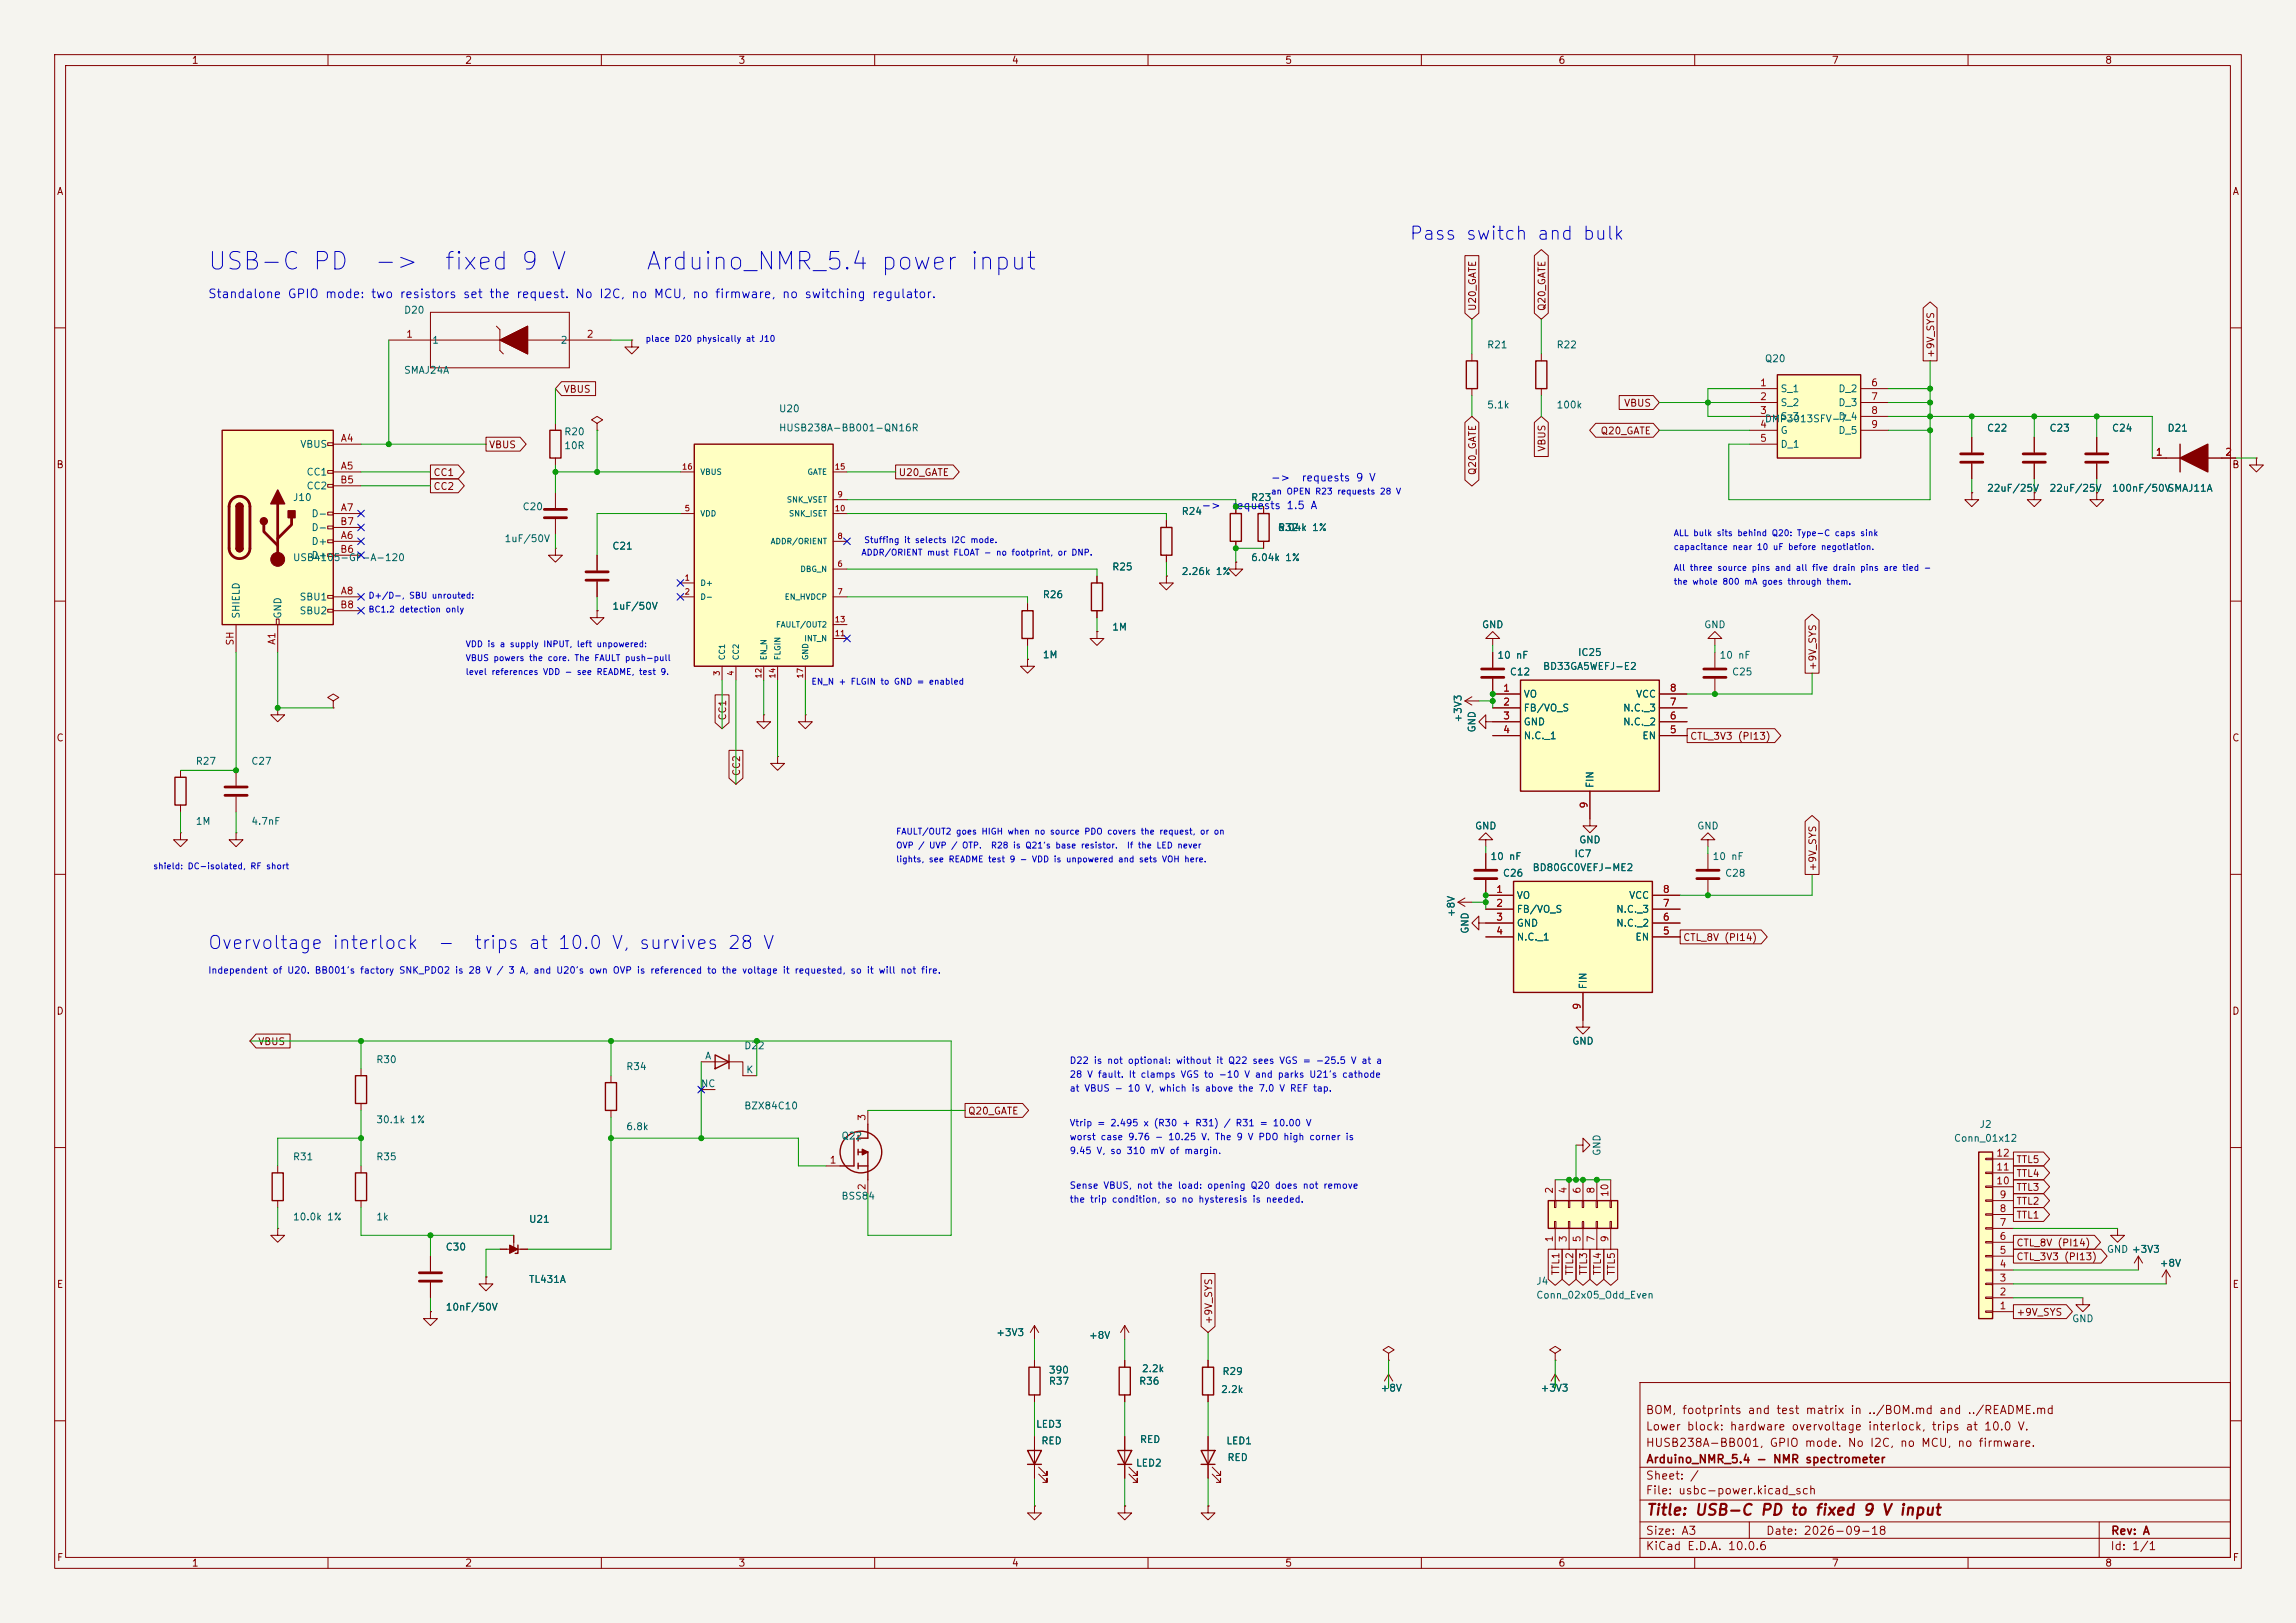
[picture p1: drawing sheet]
<svg xmlns="http://www.w3.org/2000/svg" width="420mm" height="297mm" viewBox="0 0 420 297" stroke-linecap="round" stroke-linejoin="round" font-family="sans-serif">
<defs><g id="words">
<g font-size="3.2" fill="#0000c2">
<text x="37.8" y="50.2">USB-C PD</text>
<text x="68.3" y="50.2">-&gt;</text>
<text x="81.1" y="50.2">fixed 9 V</text>
<text x="117.9" y="50.2">Arduino_NMR_5.4 power input</text>
</g>
<g font-size="2.4" fill="#0000c2">
<text x="257.7" y="44.5">Pass switch and bulk</text>
<text x="37.9" y="174.3">Overvoltage interlock</text>
<text x="79.9" y="174.3">-</text>
<text x="86.5" y="174.3">trips at 10.0 V, survives 28 V</text>
</g>
<text font-size="2" fill="#840000" x="301" y="277.8">Title: USB-C PD to fixed 9 V input</text>
<text font-size="1.6" fill="#0000c2" x="37.9" y="55">Standalone GPIO mode: two resistors set the request. No I2C, no MCU, no firmware, no switching regulator.</text>
<g font-size="1.5" fill="#840000">
<text x="300.9" y="262.1">Lower block: hardware overvoltage interlock, trips at 10.0 V.</text>
<text x="300.9" y="259.1">BOM, footprints and test matrix in ../BOM.md and ../README.md</text>
<text x="300.9" y="265.1">HUSB238A-BB001, GPIO mode. No I2C, no MCU, no firmware.</text>
<text x="301" y="268.1">Arduino_NMR_5.4 - NMR spectrometer</text>
<text x="300.9" y="273.8">File: usbc-power.kicad_sch</text>
<text x="300.9" y="271.1">Sheet: /</text>
<text x="300.9" y="281.2">Size: A3</text>
<text x="322.9" y="281.2">Date: 2026-09-18</text>
<text x="386" y="281.2">Rev: A</text>
<text x="300.9" y="284">KiCad E.D.A. 10.0.6</text>
<text x="385.9" y="284">Id: 1/1</text>
</g>
<g font-size="1.4" fill="#0000c2">
<text x="232.4" y="88.4">-&gt;</text>
<text x="238" y="88.4">requests 9 V</text>
<text x="219.7" y="93.5">-&gt;</text>
<text x="225.3" y="93.5">requests 1.5 A</text>
</g>
<g font-size="1.3" fill="#840000">
<text x="35" y="12">1</text>
<text x="85" y="12">2</text>
<text x="135" y="12">3</text>
<text x="185" y="12">4</text>
<text x="235" y="12">5</text>
<text x="285" y="12">6</text>
<text x="335" y="12">7</text>
<text x="385" y="12">8</text>
<text x="10.3" y="36">A</text>
<text x="408.3" y="36">A</text>
<text x="270.3" y="57" transform="rotate(-90 270.3 57)">U20_GATE</text>
<text x="283" y="57" transform="rotate(-90 283 57)">Q20_GATE</text>
<text x="354.1" y="65.6" transform="rotate(-90 354.1 65.6)">+9V_SYS</text>
<text x="103" y="72.2">VBUS</text>
<text x="297" y="74.7">VBUS</text>
<text x="89.3" y="82.3">VBUS</text>
<text x="283" y="82.8" transform="rotate(-90 283 82.8)">VBUS</text>
<text x="292.7" y="79.8">Q20_GATE</text>
<text x="10.2" y="86">B</text>
<text x="79.2" y="90">CC2</text>
<text x="79.2" y="87.4">CC1</text>
<text x="164.3" y="87.4">U20_GATE</text>
<text x="270.3" y="87" transform="rotate(-90 270.3 87)">Q20_GATE</text>
<text x="408.2" y="86">B</text>
<text x="332.5" y="122.7" transform="rotate(-90 332.5 122.7)">+9V_SYS</text>
<text x="133.1" y="131.9" transform="rotate(-90 133.1 131.9)">CC1</text>
<text x="10.2" y="136">C</text>
<text x="309.1" y="135.7">CTL_3V3 (PI13)</text>
<text x="408.2" y="136">C</text>
<text x="135.7" y="142.1" transform="rotate(-90 135.7 142.1)">CC2</text>
<text x="332.5" y="159.6" transform="rotate(-90 332.5 159.6)">+9V_SYS</text>
<text x="307.8" y="172.5">CTL_8V (PI14)</text>
<text x="10.2" y="186">D</text>
<text x="408.2" y="186">D</text>
<text x="47.1" y="191.6">VBUS</text>
<text x="177" y="204.3">Q20_GATE</text>
<text x="368.7" y="213.1">TTL5</text>
<text x="368.7" y="215.7">TTL4</text>
<text x="368.7" y="218.2">TTL3</text>
<text x="368.7" y="220.8">TTL2</text>
<text x="368.7" y="223.3">TTL1</text>
<text x="285.5" y="233.5" transform="rotate(-90 285.5 233.5)">TTL1</text>
<text x="288.1" y="233.5" transform="rotate(-90 288.1 233.5)">TTL2</text>
<text x="290.6" y="233.5" transform="rotate(-90 290.6 233.5)">TTL3</text>
<text x="293.2" y="233.5" transform="rotate(-90 293.2 233.5)">TTL4</text>
<text x="295.7" y="233.5" transform="rotate(-90 295.7 233.5)">TTL5</text>
<text x="368.7" y="228.4">CTL_8V (PI14)</text>
<text x="368.7" y="230.9">CTL_3V3 (PI13)</text>
<text x="10.3" y="236">E</text>
<text x="408.3" y="236">E</text>
<text x="222" y="242.4" transform="rotate(-90 222 242.4)">+9V_SYS</text>
<text x="368.7" y="241.1">+9V_SYS</text>
<text x="10.3" y="286">F</text>
<text x="35" y="287">1</text>
<text x="85" y="287">2</text>
<text x="135" y="287">3</text>
<text x="185" y="287">4</text>
<text x="235" y="287">5</text>
<text x="285" y="287">6</text>
<text x="335" y="287">7</text>
<text x="385" y="287">8</text>
<text x="408.3" y="286">F</text>
</g>
<g font-size="1.3" fill="#006464">
<text x="73.8" y="57.7">D20</text>
<text x="79" y="63.2">1</text>
<text x="102.4" y="63.2">2</text>
<text x="271.9" y="64">R21</text>
<text x="284.6" y="64">R22</text>
<text x="73.8" y="68.7">SMAJ24A</text>
<text x="322.7" y="66.6">Q20</text>
<text x="142.4" y="75.7">U20</text>
<text x="271.9" y="75">5.1k</text>
<text x="284.6" y="75">100k</text>
<text x="322.7" y="77.6">DMP3013SFV-7</text>
<text x="325.6" y="72.1">S_1</text>
<text x="325.6" y="74.6">S_2</text>
<text x="325.6" y="77.2">S_3</text>
<text x="336.2" y="72.1">D_2</text>
<text x="336.2" y="74.6">D_3</text>
<text x="336.2" y="77.2">D_4</text>
<text x="54.8" y="82.2">VBUS</text>
<text x="103.1" y="80">R20</text>
<text x="103.1" y="82.5">10R</text>
<text x="142.4" y="79.2">HUSB238A-BB001-QN16R</text>
<text x="325.6" y="79.7">G</text>
<text x="325.6" y="82.2">D_1</text>
<text x="336.2" y="79.7">D_5</text>
<text x="363.4" y="79.3">C22</text>
<text x="374.8" y="79.3">C23</text>
<text x="386.2" y="79.3">C24</text>
<text x="396.4" y="79.3">D21</text>
<text x="56" y="87.3">CC1</text>
<text x="56" y="89.9">CC2</text>
<text x="53.5" y="92">J10</text>
<text x="56.9" y="94.9">D-</text>
<text x="95.5" y="93.7">C20</text>
<text x="216" y="94.5">R24</text>
<text x="228.7" y="92">R23</text>
<text x="363.4" y="90.3">22uF/25V</text>
<text x="374.8" y="90.3">22uF/25V</text>
<text x="386.2" y="90.3">100nF/50V</text>
<text x="396.4" y="90.3">SMAJ11A</text>
<text x="56.9" y="100">D+</text>
<text x="56.9" y="97.5">D-</text>
<text x="92.2" y="99.5">1uF/50V</text>
<text x="111.9" y="100.9">C21</text>
<text x="233.7" y="97.5">R32</text>
<text x="233.7" y="97.5">6.04k 1%</text>
<text x="53.5" y="103">USB4105-GF-A-120</text>
<text x="56.9" y="102.6">D+</text>
<text x="203.3" y="104.7">R25</text>
<text x="216" y="105.5">2.26k 1%</text>
<text x="228.7" y="103">6.04k 1%</text>
<text x="44.1" y="113.3" transform="rotate(-90 44.1 113.3)">SHIELD</text>
<text x="51.8" y="113.3" transform="rotate(-90 51.8 113.3)">GND</text>
<text x="54.7" y="110.2">SBU1</text>
<text x="54.7" y="112.7">SBU2</text>
<text x="111.9" y="111.9">1uF/50V</text>
<text x="190.6" y="109.8">R26</text>
<text x="203.3" y="115.7">1M</text>
<text x="271" y="115.3">GND</text>
<text x="311.6" y="115.3">GND</text>
<text x="190.6" y="120.8">1M</text>
<text x="273.8" y="120.9">10 nF</text>
<text x="276.1" y="123.9">C12</text>
<text x="282.1" y="122.9">BD33GA5WEFJ-E2</text>
<text x="288.6" y="120.3">IC25</text>
<text x="314.4" y="120.9">10 nF</text>
<text x="316.7" y="123.9">C25</text>
<text x="278.6" y="128">VO</text>
<text x="278.6" y="130.5">FB/VO_S</text>
<text x="296.8" y="130.5">N.C._3</text>
<text x="299.2" y="128">VCC</text>
<text x="267.7" y="132.3" transform="rotate(-90 267.7 132.3)">+3V3</text>
<text x="270.2" y="134.1" transform="rotate(-90 270.2 134.1)">GND</text>
<text x="278.6" y="133">GND</text>
<text x="278.6" y="135.6">N.C._1</text>
<text x="296.8" y="133">N.C._2</text>
<text x="300.3" y="135.6">EN</text>
<text x="35.7" y="140.2">R27</text>
<text x="45.9" y="140.2">C27</text>
<text x="291.8" y="144.3" transform="rotate(-90 291.8 144.3)">FIN</text>
<text x="35.7" y="151.2">1M</text>
<text x="45.9" y="151.2">4.7nF</text>
<text x="269.7" y="152.1">GND</text>
<text x="288.8" y="154.6">GND</text>
<text x="310.4" y="152.1">GND</text>
<text x="272.5" y="157.7">10 nF</text>
<text x="274.8" y="160.7">C26</text>
<text x="280.2" y="159.7">BD80GC0VEFJ-ME2</text>
<text x="287.9" y="157.2">IC7</text>
<text x="313.2" y="157.7">10 nF</text>
<text x="315.5" y="160.7">C28</text>
<text x="266.4" y="167.9" transform="rotate(-90 266.4 167.9)">+8V</text>
<text x="277.3" y="164.8">VO</text>
<text x="277.3" y="167.3">FB/VO_S</text>
<text x="295.5" y="167.3">N.C._3</text>
<text x="297.9" y="164.8">VCC</text>
<text x="268.9" y="171" transform="rotate(-90 268.9 171)">GND</text>
<text x="277.3" y="169.9">GND</text>
<text x="277.3" y="172.4">N.C._1</text>
<text x="295.5" y="169.9">N.C._2</text>
<text x="299" y="172.4">EN</text>
<text x="290.5" y="181.1" transform="rotate(-90 290.5 181.1)">FIN</text>
<text x="287.5" y="191.5">GND</text>
<text x="68.7" y="194.9">R30</text>
<text x="114.4" y="196.1">R34</text>
<text x="128.9" y="194.2">A</text>
<text x="136" y="192.3">D22</text>
<text x="136.4" y="196.7">K</text>
<text x="128.1" y="199.3">NC</text>
<text x="136" y="203.3">BZX84C10</text>
<text x="68.7" y="205.9">30.1k 1%</text>
<text x="114.4" y="207.1">6.8k</text>
<text x="153.8" y="208.8">Q22</text>
<text x="357.3" y="209.2">Conn_01x12</text>
<text x="362" y="206.7">J2</text>
<text x="53.5" y="212.6">R31</text>
<text x="68.7" y="212.6">R35</text>
<text x="293.1" y="211.6" transform="rotate(-90 293.1 211.6)">GND</text>
<text x="153.8" y="219.8">BSS84</text>
<text x="53.5" y="223.6">10.0k 1%</text>
<text x="68.7" y="223.6">1k</text>
<text x="96.7" y="224.1">U21</text>
<text x="81.4" y="229.1">C30</text>
<text x="385.3" y="229.6">GND +3V3</text>
<text x="389.9" y="229.6">+3V3</text>
<text x="395" y="232.1">+8V</text>
<text x="96.7" y="235.1">TL431A</text>
<text x="280.9" y="235.4">J4</text>
<text x="280.9" y="237.9">Conn_02x05_Odd_Even</text>
<text x="81.4" y="240.1">10nF/50V</text>
<text x="182.1" y="244.8">+3V3</text>
<text x="199.1" y="245.3">+8V</text>
<text x="378.9" y="242.3">GND</text>
<text x="191.8" y="251.7">390</text>
<text x="208.8" y="251.4">2.2k</text>
<text x="223.5" y="251.9">R29</text>
<text x="191.8" y="253.7">R37</text>
<text x="208.3" y="253.7">R36</text>
<text x="223.3" y="255.2">2.2k</text>
<text x="252.4" y="255">+8V</text>
<text x="281.7" y="255">+3V3</text>
<text x="189.4" y="261.6">LED3</text>
<text x="190.4" y="264.6">RED</text>
<text x="207.7" y="268.7">LED2</text>
<text x="208.4" y="264.4">RED</text>
<text x="224.2" y="264.6">LED1</text>
<text x="224.4" y="267.7">RED</text>
</g>
<g font-size="1.3" fill="#a90000">
<text x="74.2" y="62.1">1</text>
<text x="107.2" y="62.1">2</text>
<text x="321.8" y="71">1</text>
<text x="342.2" y="71">6</text>
<text x="321.8" y="73.5">2</text>
<text x="321.8" y="76.1">3</text>
<text x="342.2" y="73.5">7</text>
<text x="342.2" y="76.1">8</text>
<text x="62.2" y="81.1">A4</text>
<text x="321.8" y="78.6">4</text>
<text x="321.8" y="81.1">5</text>
<text x="342.2" y="78.6">9</text>
<text x="394.2" y="83.7">1</text>
<text x="406.9" y="83.7">2</text>
<text x="62.1" y="88.8">B5</text>
<text x="62.2" y="86.2">A5</text>
<text x="62.2" y="93.8">A7</text>
<text x="62.1" y="101.5">B6</text>
<text x="62.1" y="96.4">B7</text>
<text x="62.2" y="98.9">A6</text>
<text x="62.1" y="111.6">B8</text>
<text x="62.2" y="109.1">A8</text>
<text x="43" y="118.2" transform="rotate(-90 43 118.2)">SH</text>
<text x="50.7" y="118.1" transform="rotate(-90 50.7 118.1)">A1</text>
<text x="274.9" y="126.9">1</text>
<text x="274.9" y="129.4">2</text>
<text x="274.9" y="131.9">3</text>
<text x="305.3" y="131.9">6</text>
<text x="305.3" y="129.4">7</text>
<text x="305.3" y="126.9">8</text>
<text x="274.9" y="134.5">4</text>
<text x="305.3" y="134.5">5</text>
<text x="290.7" y="148.1" transform="rotate(-90 290.7 148.1)">9</text>
<text x="273.6" y="163.7">1</text>
<text x="273.6" y="166.2">2</text>
<text x="304.1" y="166.2">7</text>
<text x="304.1" y="163.7">8</text>
<text x="273.6" y="168.8">3</text>
<text x="273.6" y="171.3">4</text>
<text x="304.1" y="171.3">5</text>
<text x="304.1" y="168.8">6</text>
<text x="289.4" y="184.9" transform="rotate(-90 289.4 184.9)">9</text>
<text x="158.6" y="205.2" transform="rotate(-90 158.6 205.2)">3</text>
<text x="151.7" y="213.2">1</text>
<text x="365.1" y="214.5">11</text>
<text x="365.1" y="212">12</text>
<text x="158.6" y="217.9" transform="rotate(-90 158.6 217.9)">2</text>
<text x="284.3" y="218.5" transform="rotate(-90 284.3 218.5)">2</text>
<text x="286.9" y="218.5" transform="rotate(-90 286.9 218.5)">4</text>
<text x="289.4" y="218.5" transform="rotate(-90 289.4 218.5)">6</text>
<text x="292" y="218.5" transform="rotate(-90 292 218.5)">8</text>
<text x="294.5" y="219.1" transform="rotate(-90 294.5 219.1)">10</text>
<text x="365.1" y="217">10</text>
<text x="365.7" y="219.6">9</text>
<text x="284.3" y="227.4" transform="rotate(-90 284.3 227.4)">1</text>
<text x="286.9" y="227.4" transform="rotate(-90 286.9 227.4)">3</text>
<text x="289.4" y="227.4" transform="rotate(-90 289.4 227.4)">5</text>
<text x="292" y="227.4" transform="rotate(-90 292 227.4)">7</text>
<text x="294.5" y="227.4" transform="rotate(-90 294.5 227.4)">9</text>
<text x="365.7" y="227.2">6</text>
<text x="365.7" y="224.7">7</text>
<text x="365.7" y="222.1">8</text>
<text x="365.7" y="232.3">4</text>
<text x="365.7" y="229.7">5</text>
<text x="365.7" y="239.9">1</text>
<text x="365.7" y="237.4">2</text>
<text x="365.7" y="234.8">3</text>
</g>
<g font-size="1.2" fill="#0000c2">
<text x="38" y="178.5">Independent of U20. BB001's factory SNK_PDO2 is 28 V / 3 A, and U20's own OVP is referenced to the voltage it requested, so it will not fire.</text>
<text x="195.6" y="197.5">28 V fault. It clamps VGS to -10 V and parks U21's cathode</text>
<text x="195.6" y="195">D22 is not optional: without it Q22 sees VGS = -25.5 V at a</text>
<text x="195.6" y="200">at VBUS - 10 V, which is above the 7.0 V REF tap.</text>
<text x="195.6" y="206.4">Vtrip = 2.495 x (R30 + R31) / R31 = 10.00 V</text>
<text x="195.6" y="208.9">worst case 9.76 - 10.25 V. The 9 V PDO high corner is</text>
<text x="195.6" y="211.5">9.45 V, so 310 mV of margin.</text>
<text x="195.6" y="217.8">Sense VBUS, not the load: opening Q20 does not remove</text>
<text x="195.6" y="220.4">the trip condition, so no hysteresis is needed.</text>
</g>
<g font-size="1.1" fill="#0000c2">
<text x="118" y="62.8">place D20 physically at J10</text>
<text x="232.4" y="90.8">an OPEN R23 requests 28 V</text>
<text x="157.5" y="101.9">ADDR/ORIENT must FLOAT - no footprint, or DNP.</text>
<text x="158" y="99.6">Stuffing it selects I2C mode.</text>
<text x="306.1" y="98.4">ALL bulk sits behind Q20: Type-C caps sink</text>
<text x="306.1" y="100.9">capacitance near 10 uF before negotiation.</text>
<text x="306.1" y="104.7">All three source pins and all five drain pins are tied -</text>
<text x="306.1" y="107.3">the whole 800 mA goes through them.</text>
<text x="67.3" y="112.3">BC1.2 detection only</text>
<text x="67.3" y="109.8">D+/D-, SBU unrouted:</text>
<text x="85.1" y="118.7">VDD is a supply INPUT, left unpowered:</text>
<text x="85.1" y="121.2">VBUS powers the core. The FAULT push-pull</text>
<text x="85.1" y="123.8">level references VDD - see README, test 9.</text>
<text x="148.3" y="125.6">EN_N + FLGIN to GND = enabled</text>
<text x="163.8" y="155.5">OVP / UVP / OTP.</text>
<text x="163.8" y="153">FAULT/OUT2 goes HIGH when no source PDO covers the request, or on</text>
<text x="181.2" y="155.5">R28 is Q21's base resistor.</text>
<text x="206" y="155.5">If the LED never</text>
<text x="27.9" y="159.3">shield: DC-isolated, RF short</text>
<text x="163.8" y="158.1">lights, see README test 9 - VDD is unpowered and sets VOH here.</text>
</g>
<g font-size="1" fill="#a90000">
<text x="124.7" y="86.2">16</text>
<text x="152.6" y="86.2">15</text>
<text x="125.1" y="93.8">5</text>
<text x="152.6" y="93.8">10</text>
<text x="153.1" y="91.3">9</text>
<text x="153.1" y="98.9">8</text>
<text x="125.1" y="106.5">1</text>
<text x="153.1" y="104">6</text>
<text x="125.1" y="109">2</text>
<text x="153.1" y="109">7</text>
<text x="152.6" y="116.7">11</text>
<text x="152.6" y="114.1">13</text>
<text x="131.9" y="123.8" transform="rotate(-90 131.9 123.8)">3</text>
<text x="134.4" y="123.8" transform="rotate(-90 134.4 123.8)">4</text>
<text x="139.5" y="124.3" transform="rotate(-90 139.5 124.3)">12</text>
<text x="142.1" y="124.3" transform="rotate(-90 142.1 124.3)">14</text>
<text x="147.1" y="124.3" transform="rotate(-90 147.1 124.3)">17</text>
</g>
<g font-size="1" fill="#006464">
<text x="128" y="87.1">VBUS</text>
<text x="147.6" y="87.1">GATE</text>
<text x="128" y="94.7">VDD</text>
<text x="143.8" y="92.2">SNK_VSET</text>
<text x="144.2" y="94.7">SNK_ISET</text>
<text x="140.9" y="99.8">ADDR/ORIENT</text>
<text x="128" y="107.4">D+</text>
<text x="146.3" y="104.9">DBG_N</text>
<text x="128" y="110">D-</text>
<text x="143.4" y="110">EN_HVDCP</text>
<text x="141.8" y="115.1">FAULT/OUT2</text>
<text x="147" y="117.6">INT_N</text>
<text x="132.8" y="120.9" transform="rotate(-90 132.8 120.9)">CC1</text>
<text x="135.4" y="120.9" transform="rotate(-90 135.4 120.9)">CC2</text>
<text x="140.5" y="120.9" transform="rotate(-90 140.5 120.9)">EN_N</text>
<text x="143" y="120.9" transform="rotate(-90 143 120.9)">FLGIN</text>
<text x="148.1" y="120.9" transform="rotate(-90 148.1 120.9)">GND</text>
</g>
</g></defs>
<path d="M0 0h420v297h-420z" fill="#f5f4ef" stroke="#f5f4ef" stroke-width=".18"/>
<g fill="none" stroke="#840000" stroke-width=".18">
<path d="M10 10h400v277h-400zM12 12h396v273h-396zM60 10v2M110 10v2M160 10v2M210 10v2M260 10v2M310 10v2M360 10v2M78.7 57.2h25.4v10.1h-25.4zM90.8 59.7l.6 .6v3.8l.7 .7M10 60h2"/>
<path d="M71.1 62.2h40.7M91.4 62.2l5.1-2.5v5.1zM408 60h2M10 110h2M200.7 115.6v1.2h1.2l-1.2 1.3-1.3-1.3h1.3M200.7 115.6h.1M408 110h2M10 160h2M408 160h2M10 210h2M408 210h2M381 237.5v1.3h1.3l-1.3 1.2-1.3-1.2h1.3"/>
<path d="M387.3 224.8v1.3h1.3l-1.3 1.2-1.2-1.2h1.2M391.2 229.9l-.8 1.2M391.2 229.9l.7 1.2M391.2 229.9v2.5M396.2 232.4l-.7 1.3M396.2 232.4l.8 1.3M396.2 232.4v2.5M189.2 242.6l.8 1.2M189.2 242.6l-.7 1.2M189.2 242.6v2.5M300 253h108v32h-108zM10 260h2"/>
<path d="M300 278.5h108M300 274.5h108M300 268.5h108M320 278.5v3M384 278.5v6.5M408 260h2M60 285v2M110 285v2M160 285v2M210 285v2M260 285v2M300 281.5h108"/>
<path d="M310 285v2M360 285v2"/>
</g>
<path d="M91.4 62.2l5.1-2.5v5.1z" fill="#840000" stroke="#840000" stroke-width=".18"/>
<path d="M283.2 219.7h12.7v5.1h-12.7z" fill="#ffffc2"/>
<path d="M283.2 219.7h12.7v5.1h-12.7z" fill="none" stroke="#840000" stroke-width=".25"/>
<g fill="none" stroke="#840000" stroke-width=".18">
<path d="M312.4 153.7h-1.3l1.3-1.3 1.3 1.3h-1.3v1.2M312.4 156.2v2.8M312.4 161v2.8M284.4 219.7h.2v1.3h-.2zM284.5 215.9v3.8M286.9 219.7h.2v1.3h-.2zM287 215.9v3.8M289.4 219.7h.3v1.3h-.3zM289.6 215.9v3.8M292 219.7h.2v1.3h-.2zM292.1 215.9v3.8M294.5 219.7h.3v1.3h-.3z"/>
<path d="M294.6 215.9v3.8M284.4 223.5h.2v1.3h-.2zM284.5 224.8v3.8M286.9 223.5h.2v1.3h-.2zM287 224.8v3.8M289.4 223.5h.3v1.3h-.3zM289.6 224.8v3.8M292 223.5h.2v1.3h-.2zM292.1 224.8v3.8M294.5 223.5h.3v1.3h-.3zM294.6 224.8v3.8"/>
</g>
<path d="M310.4 159.3h4.1M310.4 160.8h4.1" fill="none" stroke="#840000" stroke-width=".51"/>
<path d="M361.9 210.8h2.6v30.5h-2.6z" fill="#ffffc2"/>
<path d="M100.6 78.7h2v5.1h-2zM361.9 210.8h2.6v30.5h-2.6z" fill="none" stroke="#840000" stroke-width=".25"/>
<g fill="none" stroke="#840000" stroke-width=".18">
<path d="M101.6 77.5v1.2M101.6 83.8v1.3M363.2 219.6h1.3v.2h-1.3zM363.2 217h1.3v.3h-1.3zM363.2 214.5h1.3v.3h-1.3zM363.2 212h1.3v.2h-1.3zM364.5 219.7h3.8M364.5 217.2h3.8M364.5 214.6h3.8M364.5 212.1h3.8M363.2 239.9h1.3v.3h-1.3zM363.2 237.4h1.3v.2h-1.3z"/>
<path d="M363.2 234.8h1.3v.3h-1.3zM363.2 232.3h1.3v.2h-1.3zM363.2 229.7h1.3v.3h-1.3zM363.2 227.2h1.3v.3h-1.3zM363.2 224.7h1.3v.2h-1.3zM363.2 222.1h1.3v.3h-1.3zM364.5 237.5h3.8M364.5 234.9h3.8M364.5 232.4h3.8M364.5 229.9h3.8M364.5 227.3h3.8M364.5 224.8h3.8"/>
<path d="M364.5 222.2h3.8M364.5 240h3.8"/>
</g>
<path d="M40.6 78.7h20.4v35.6h-20.4z" fill="#ffffc2"/>
<g fill="none" stroke="#840000" stroke-width=".18">
<path d="M269.2 64.8v1.2M269.2 71.1v1.3M281.9 64.8v1.2M281.9 71.1v1.3M59.9 81h1.1v.5h-1.1zM59.9 86.1h1.1v.5h-1.1zM59.9 88.6h1.1v.6h-1.1zM59.9 93.7h1.1v.5h-1.1zM59.9 96.3h1.1v.5h-1.1zM59.9 98.8h1.1v.5h-1.1zM61 81.3h5M61 86.4h5"/>
<path d="M61 99.1h5M61 94h5M61 88.9h5M61 96.5h5M101.6 90.2v2.8M101.6 95v2.8M213.4 95.3v1.2M226.1 92.7v1.3M226.1 99.1v1.2M231.1 92.7v1.3M231.1 99.1v1.2M383.5 80v2.8"/>
<path d="M383.5 84.8v2.8M43.2 114.3v5.1M50.5 113.3h.6v1h-.6zM50.8 114.3v5.1M59.9 101.3h1.1v.6h-1.1zM59.9 109h1.1v.5h-1.1zM59.9 111.5h1.1v.5h-1.1zM61 109.2h5M61 101.6h5M61 111.8h5M101.6 100.3v1.3h1.3l-1.3 1.3-1.3-1.3h1.3M101.6 100.3h.1"/>
<path d="M200.7 105.4v1.3M200.7 111.8v1.2M213.4 105.4v1.3h1.2l-1.2 1.3-1.3-1.3h1.3M213.4 105.4h.1M213.4 101.6v1.3M226.1 102.9v1.2h1.2l-1.2 1.3-1.3-1.3h1.3M226.1 102.9h.1M273 116.8h-1.2l1.2-1.2 1.3 1.2h-1.3v1.3M313.7 116.8h-1.3l1.3-1.2 1.3 1.2h-1.3v1.3M313.7 119.4v2.8M50.8 129.5v1.3h1.3l-1.3 1.3-1.3-1.3h1.3M50.8 129.5h.1"/>
<path d="M61 128.3l1-.7-1-.6-1.1 .6 1.1 .7v1.2M61 129.5h.1M142.2 138.4v1.3h1.3l-1.3 1.3-1.2-1.3h1.2M142.2 138.4h.1M268 128.3l1.2 .7M268 128.3h2.5M269.2 127.5l-1.2 .8M313.7 124.2v2.8M33 152.4v1.3h1.3l-1.3 1.2-1.3-1.2h1.3M33 152.4h.1M33 141v1.2M33 147.3v1.3"/>
<path d="M43.2 152.4v1.3h1.2l-1.2 1.2-1.3-1.2h1.3M43.2 152.4h.1M43.2 141v2.8M43.2 145.8v2.8M271.8 156.2v2.8M266.7 165.1l1.3 .8M266.7 165.1h2.5M268 164.3l-1.3 .8M271.8 161v2.8M66 195.6v1.3M111.8 196.9v1.2M127.9 199l.8 .8"/>
<path d="M128.3 194.3h7.6v2.6h2.5M128.3 199.4h2.5M128.7 199l-.8 .8M289.6 186.7v1.3h-1.3l1.3 1.2 1.2-1.2h-1.2M50.8 213.4v1.2M50.8 219.7v1.3M66 201.9v1.3M66 213.4v1.2M66 219.7v1.3M111.8 203.2v1.3M151.1 213.4h2.6M158.7 203.2v2.5"/>
<path d="M158.7 215.9v2.5M50.8 224.8v1.3h1.3l-1.3 1.2-1.3-1.2h1.3M50.8 224.8h.1M78.7 229.9v2.8M78.7 234.7v2.8M88.9 233.7v1.2h1.3l-1.3 1.3-1.3-1.3h1.3M88.9 233.7h.1M91.4 228.6h5.1M94 226.1v2.5M78.7 240v1.3h1.3l-1.3 1.3-1.2-1.3h1.2M78.7 240h.1M205.7 242.6l.8 1.2"/>
<path d="M205.7 242.6l-.7 1.2M205.7 242.6v2.5M205.7 248.9v1.3M205.7 255.3v1.2M221 248.9v1.3M221 255.3v1.2M189.2 275.6v1.3h1.3l-1.3 1.2-1.2-1.2h1.2M189.2 275.6h.1M205.7 275.6v1.3h1.3l-1.3 1.2-1.2-1.2h1.2M205.7 275.6h.1M221 275.6v1.3h1.2l-1.2 1.2-1.3-1.2h1.3M221 275.6h.1"/>
<path d="M221 262.9v7.6M221.7 269.7l1.6 1.6v-.8v.8h-.8M221.7 268.5l1.6 1.5v-.8v.8h-.8"/>
</g>
<g fill="none" stroke="#840000" stroke-width=".25">
<path d="M40.6 78.7h20.4v35.6h-20.4zM268.2 66h2.1v5.1h-2.1zM280.9 66h2.1v5.1h-2.1zM43.2 92.7a.64 .64 0 0 1 .6-.6 .64 .64 0 0 1 .6 .6M212.3 96.5h2.1v5.1h-2.1zM225 94h2.1v5.1h-2.1zM230.1 94h2.1v5.1h-2.1zM43.2 100.3a.64 .64 0 0 0 .6 .7 .64 .64 0 0 0 .6-.7M199.6 106.7h2.1v5.1h-2.1zM32 142.2h2v5.1h-2zM65 196.9h2.1v5h-2.1zM110.7 198.1h2.1v5.1h-2.1z"/>
<path d="M130.8 193l2.5 1.3-2.5 1.3zM133.3 193v2.6M49.8 214.6h2v5.1h-2zM65 214.6h2.1v5.1h-2.1zM156.2 208.3v5.1h-2.5M157 213.4h1.7M157 207.8v1M157 210.3v1M157 212.9v1M157 210.8h1.7v5.1M158.7 205.7v2.6h-1.7M94.7 227.8v1.6h-.5"/>
<path d="M204.7 250.2h2.1v5.1h-2.1zM220 250.2h2v5.1h-2zM219.7 265.4h2.5l-1.2 2.6zM219.7 268h2.5"/>
<circle cx="157.5" cy="210.8" r="3.8"/>
</g>
<g fill="none" stroke="#840000" stroke-width=".51">
<path d="M42.5 91.4a1.9 1.9 0 0 1 2-.4 1.9 1.9 0 0 1 1.2 1.7v7.6a1.91 1.91 0 0 1-1.9 1.9 1.91 1.91 0 0 1-1.9-1.9v-7.7l.2-.7zM48.3 96v1.3l2.5 2.5M50.8 92.2v10.2M53.3 94.7v1.3l-2.5 2.6M99.6 93.2h4M99.6 94.7h4M381.5 83.1h4.1M381.5 84.6h4.1M311.7 124h4M311.7 122.4h4M41.1 144h4.1M41.1 145.5h4.1"/>
<path d="M269.7 159.3h4.1M269.7 160.8h4.1M76.7 232.9h4.1M76.7 234.4h4.1"/>
</g>
<g fill="#840000" stroke="#840000" stroke-width=".25">
<path d="M43.2 92.7h1.2v7.6h-1.2z"/>
<path d="M43.4 92.3a.64 .64 0 0 1 .7-.2 .64 .64 0 0 1 .3 .6h-1.2z"/>
<path d="M43.2 100.3h1.2a.64 .64 0 0 1-.6 .7 .64 .64 0 0 1-.6-.7z"/>
<path d="M50.8 89.7l1.3 2.5h-2.6z"/>
<path d="M52.7 93.5h1.3v1.2h-1.3z"/>
<path d="M157.7 210.3l1 .5-1 .5z"/>
<circle cx="48.3" cy="95.4" r=".63"/>
</g>
<g fill="#840000" stroke="#840000" stroke-width=".18">
<path d="M93.2 227.8l1.5 .8-1.5 .8z"/>
<circle cx="50.8" cy="102.4" r="1.27"/>
</g>
<path d="M276.9 161.3h25.4v20.3h-25.4z" fill="#ffffc2"/>
<path d="M396.2 83.8h2.6M398.8 81.3v5.1M403.9 83.8h2.5M276.9 161.3h25.4v20.3h-25.4zM188.2 250.2h2v5.1h-2zM188 265.4h2.5l-1.3 2.6zM188 268h2.5M204.5 265.4h2.5l-1.3 2.6zM204.5 268h2.5" fill="none" stroke="#840000" stroke-width=".25"/>
<g fill="none" stroke="#840000" stroke-width=".18">
<path d="M360.7 90.2v1.2h1.2l-1.2 1.3-1.3-1.3h1.3M360.7 90.2h.1M360.7 80v2.8M360.7 84.8v2.8M393.7 83.8h2.5M406.4 83.8h2.5M412.7 83.8v1.3h1.3l-1.3 1.3-1.2-1.3h1.2M412.7 83.8h.1M139.7 130.8v1.3h1.3l-1.3 1.3-1.3-1.3h1.3M139.7 130.8h.1M147.3 130.8v1.3h1.3l-1.3 1.3-1.3-1.3h1.3M147.3 130.8h.1"/>
<path d="M270.5 168.9v1.3l-1.3-1.3 1.3-1.3v1.3h6.4M271.8 163.8h5.1M271.8 166.4h5.1M271.8 171.5h5.1M302.3 163.8h5M302.3 166.4h5M302.3 168.9h5M302.3 171.5h5M289.6 181.6v5.1M288.3 209.6h1.3v1.2l1.2-1.2-1.2-1.3v1.3M189.2 248.9v1.3M189.2 255.3v1.2"/>
<path d="M284.5 247.6l1-.6-1-.6-1 .6 1 .6v1.3M284.5 248.9h.1M284.5 251.5l.7 1.2M284.5 251.5l-.8 1.2M284.5 251.5v2.5M189.2 262.9v7.6M190 269.7l1.5 1.6v-.8v.8h-.7M190 268.5l1.5 1.5v-.8v.8h-.7M205.7 262.9v7.6M206.5 269.7l1.5 1.6v-.8v.8h-.7M206.5 268.5l1.5 1.5v-.8v.8h-.7"/>
</g>
<path d="M358.6 83.1h4.1M358.6 84.6h4.1" fill="none" stroke="#840000" stroke-width=".51"/>
<path d="M398.8 83.8l5.1-2.5v5.1z" fill="#840000" stroke="#840000" stroke-width=".25"/>
<path d="M325.1 68.6h15.3v15.2h-15.3z" fill="#ffffc2"/>
<path d="M325.1 68.6h15.3v15.2h-15.3z" fill="none" stroke="#840000" stroke-width=".25"/>
<path d="M320 71.1h5.1M320 73.7h5.1M320 76.2h5.1M320 78.7h5.1M340.4 71.1h5M340.4 73.7h5M340.4 76.2h5M340.4 78.7h5M320 81.3h5.1" fill="none" stroke="#840000" stroke-width=".18"/>
<path d="M127 81.3h25.4v40.6h-25.4z" fill="#ffffc2"/>
<path d="M127 81.3h25.4v40.6h-25.4zM186.9 111.8h2.1v5h-2.1z" fill="none" stroke="#840000" stroke-width=".25"/>
<g fill="none" stroke="#840000" stroke-width=".18">
<path d="M109.2 77.5l1-.7-1-.6-1 .6 1 .7v1.2M109.2 78.7h.1M115.6 62.2v1.3h1.2l-1.2 1.3-1.3-1.3h1.3M115.6 62.2h.1M124.5 94h2.5M124.5 86.4h2.5M152.4 94h2.5M152.4 99.1h2.5M152.4 91.4h2.5M152.4 86.4h2.5M372.1 90.2v1.2h1.3l-1.3 1.3-1.3-1.3h1.3M372.1 90.2h.1"/>
<path d="M372.1 80v2.8M372.1 84.8v2.8M383.5 90.2v1.2h1.3l-1.3 1.3-1.2-1.3h1.2M383.5 90.2h.1M109.2 111.8v1.2h1.3l-1.3 1.3-1.3-1.3h1.3M109.2 111.8h.1M109.2 101.6v2.8M109.2 106.4v2.8M124.5 106.7h2.5M124.5 109.2h2.5M152.4 109.2h2.5M152.4 104.1h2.5"/>
<path d="M152.4 116.8h2.5M152.4 114.3h2.5M188 110.5v1.3M188 116.8v1.3M273 119.4v2.8M132.1 121.9v2.6M134.6 121.9v2.6M139.7 121.9v2.6M142.2 121.9v2.6M147.3 121.9v2.6M188 120.7v1.2h1.2l-1.2 1.3-1.3-1.3h1.3M188 120.7h.1"/>
<path d="M271.8 132.1v1.3l-1.3-1.3 1.3-1.3v1.3h1.2M273 124.2v2.8M271.8 153.7h-1.3l1.3-1.3 1.2 1.3h-1.2v1.2M290.8 149.9v1.2h-1.2l1.2 1.3 1.3-1.3h-1.3M254 247.6l1-.6-1-.6-1 .6 1 .6v1.3M254 248.9h.1M254 251.5l.8 1.2M254 251.5l-.8 1.2M254 251.5v2.5"/>
</g>
<path d="M370.1 83.1h4M370.1 84.6h4M107.2 104.6h4.1M107.2 106.2h4.1M271 124h4.1M271 122.4h4.1" fill="none" stroke="#840000" stroke-width=".51"/>
<path d="M278.1 124.5h25.4v20.3h-25.4z" fill="#ffffc2"/>
<path d="M278.1 124.5h25.4v20.3h-25.4z" fill="none" stroke="#840000" stroke-width=".25"/>
<g fill="none" stroke="#840000" stroke-width=".18">
<path d="M268 46.8h2.5v10.5l-1.3 1.1-1.2-1.1zM280.7 46.8l1.2-1.1 1.3 1.1v10.5l-1.3 1.1-1.2-1.1zM351.8 56.4l1.3-1.2 1.2 1.2v9.6h-2.5zM102.7 69.8h6.2v2.6h-6.2l-1.1-1.3zM268 77.3l1.2-1.1 1.3 1.1v10.5l-1.3 1.1-1.2-1.1zM280.7 77.3l1.2-1.1 1.3 1.1v6.2h-2.5zM291.9 77.5h10.5l1.1 1.2-1.1 1.3h-10.5l-1.1-1.3zM296.2 72.4h6.2l1.1 1.3-1.1 1.2h-6.2zM78.7 87.6h5.1l1.1 1.3-1.1 1.3h-5.1zM78.7 85.1h5.1l1.1 1.3-1.1 1.2h-5.1zM88.9 80h6.2l1.1 1.3-1.1 1.3h-6.2zM163.8 85.1h10.6l1.1 1.3-1.1 1.2h-10.6z"/>
<path d="M213.4 95.3v1.2M226.1 92.7v1.3M226.1 99.1v1.2M231.1 92.7v1.3M231.1 99.1v1.2M360.7 90.2h.1M360.7 80v2.8M360.7 84.8v2.8M372.1 90.2h.1M372.1 80v2.8M372.1 84.8v2.8M383.5 90.2h.1"/>
<path d="M383.5 80v2.8M383.5 84.8v2.8M393.7 83.8h2.5M406.4 83.8h2.5M109.2 111.8h.1M109.2 101.6v2.8M109.2 106.4v2.8M188 110.5v1.3M188 116.8v1.3M200.7 115.6h.1M200.7 105.4v1.3M200.7 111.8v1.2"/>
<path d="M213.4 105.4h.1M213.4 101.6v1.3M226.1 102.9h.1M273 119.4v2.8M330.2 113.5l1.3-1.1 1.2 1.1v9.7h-2.5zM130.8 127.2h2.6v5l-1.3 1.2-1.3-1.2zM133.3 137.3h2.6v5.1l-1.3 1.1-1.3-1.1zM188 120.7h.1M273 124.2v2.8h5.1M273 129.5h5.1M273 132.1h5.1M273 134.6h5.1"/>
<path d="M303.5 127h5.1M303.5 129.5h5.1M303.5 132.1h5.1M303.5 134.6h5.1M308.6 133.3h16l1.2 1.3-1.2 1.3h-16zM271.8 156.2v2.8M290.8 144.8v5.1M330.2 150.3l1.3-1.1 1.2 1.1v9.7h-2.5zM271.8 161v2.8h5.1M271.8 166.4h5.1M271.8 168.9h5.1M271.8 171.5h5.1"/>
<path d="M302.3 163.8h5M302.3 166.4h5M302.3 168.9h5M302.3 171.5h5M307.3 170.2h14.9l1.1 1.3-1.1 1.2h-14.9zM46.8 189.2h6.3v2.6h-6.3l-1.1-1.3zM289.6 181.6v5.1M176.5 201.9h10.6l1.1 1.3-1.1 1.3h-10.6zM368.3 215.9h5.5l1.1 1.3-1.1 1.2h-5.5zM368.3 218.4h5.5l1.1 1.3-1.1 1.3h-5.5zM368.3 210.8h5.5l1.1 1.3-1.1 1.3h-5.5zM368.3 213.4h5.5l1.1 1.2-1.1 1.3h-5.5z"/>
<path d="M78.7 229.9v2.8M78.7 234.7v2.8M88.9 233.7h.1M91.4 228.6h1.3M94 226.1v1.2M95.2 228.6h1.3M219.7 233h2.6v9.7l-1.3 1.1-1.3-1.1zM283.2 228.6h2.6v5.5l-1.3 1.1-1.3-1.1zM285.7 228.6h2.6v5.5l-1.3 1.1-1.3-1.1zM288.3 228.6h2.5v5.5l-1.2 1.1-1.3-1.1zM290.8 228.6h2.6v5.5l-1.3 1.1-1.3-1.1zM293.4 228.6h2.5v5.5l-1.3 1.1-1.2-1.1z"/>
<path d="M368.3 226.1h14.8l1.1 1.2-1.1 1.3h-14.8zM368.3 238.8h9.7l1.1 1.2-1.1 1.3h-9.7zM368.3 221h5.5l1.1 1.2-1.1 1.3h-5.5zM368.3 228.6h16l1.1 1.3-1.1 1.2h-16zM78.7 240h.1M189.2 248.9v1.3M189.2 255.3v1.2M205.7 248.9v1.3M205.7 255.3v1.2M221 248.9v1.3M221 255.3v1.2M189.2 275.6h.1"/>
<path d="M189.2 262.9v2.5M189.2 268v2.5M205.7 275.6h.1M205.7 262.9v2.5M205.7 268v2.5M221 275.6h.1M221 262.9v2.5M221 268v2.5"/>
</g>
<g fill="none" stroke="#009600" stroke-width=".18">
<path d="M269.2 58.4v6.4M281.9 58.4v6.4M71.1 62.2v19.1M101.6 71.1v6.4M109.2 78.7v7.7M111.8 62.2h3.8M269.2 72.4v3.8M281.9 72.4v3.8M303.5 78.7h16.5M303.5 73.7h16.5M320 71.1h-7.6v5.1h7.6M345.4 78.7h7.7"/>
<path d="M345.4 71.1h7.7M345.4 73.7h7.7M345.4 76.2h48.3v7.6M353.1 66v25.4h-36.9v-10.1h3.8M360.7 76.2v3.8M372.1 76.2v3.8M383.5 76.2v3.8M66 81.3h22.9M66 86.4h12.7M66 88.9h12.7M101.6 86.4h22.9M101.6 85.1v5.1"/>
<path d="M101.6 97.8v2.5M124.5 94h-15.3v7.6M154.9 94h58.5v1.3M154.9 86.4h8.9M154.9 91.4h71.2v1.3h5M360.7 87.6v2.6M372.1 87.6v2.6M383.5 87.6v2.6M408.9 83.8h3.8M43.2 119.4v21.6h-10.2M50.8 119.4v10.1h10.2M109.2 109.2v2.6"/>
<path d="M154.9 109.2h33.1v1.3M154.9 104.1h45.8v1.3M188 118.1v2.6M200.7 113v2.6M213.4 102.9v2.5M231.1 100.3h-5v2.6M273 118.1v1.3M313.7 118.1v1.3M132.1 124.5v8.9M134.6 124.5v19M139.7 124.5v6.3M142.2 124.5v13.9"/>
<path d="M147.3 124.5v6.3M270.5 128.3h2.5M273 127v2.5M331.5 123.2v3.8h-22.9M33 148.6v3.8M43.2 148.6v3.8M271.8 154.9v1.3M312.4 154.9v1.3M269.2 165.1h2.6M271.8 163.8v2.6M331.5 160v3.8h-24.2M45.7 190.5h128.3v35.6h-15.3v-7.7"/>
<path d="M66 190.5v5.1M111.8 190.5v6.4M128.3 194.3v14M138.4 190.5v6.4M66 208.3h-15.2v5.1M66 203.2v10.2M111.8 204.5v24.1h-15.3M111.8 208.3h34.2v5.1h5.1M158.7 203.2h17.8M284.5 215.9h10.1M288.3 209.6v6.3M50.8 221v3.8"/>
<path d="M66 221v5.1h28M78.7 226.1v3.8M78.7 237.5v2.5M91.4 228.6h-2.5v5.1M368.3 237.5h12.7M368.3 232.4h22.9M368.3 224.8h19M368.3 234.9h27.9M189.2 245.1v3.8M189.2 256.5v6.4M205.7 245.1v3.8M205.7 256.5v6.4"/>
<path d="M221 243.8v5.1M221 256.5v6.4M254 248.9v5.1M284.5 248.9v5.1M189.2 270.5v5.1M205.7 270.5v5.1M221 270.5v5.1"/>
</g>
<g fill="none" stroke="#000084" stroke-width=".18">
<path d="M65.4 98.5l1.2 1.2M65.4 95.9l1.2 1.2M65.4 93.4l1.2 1.2M66.6 98.5l-1.2 1.2M66.6 95.9l-1.2 1.2M66.6 93.4l-1.2 1.2M154.3 98.5l1.2 1.2M155.5 98.5l-1.2 1.2M65.4 101l1.2 1.2M65.4 108.6l1.2 1.2M65.4 111.2l1.2 1.2M66.6 101l-1.2 1.2"/>
<path d="M66.6 108.6l-1.2 1.2M66.6 111.2l-1.2 1.2M123.9 108.6l1.2 1.2M123.9 106.1l1.2 1.2M125.1 108.6l-1.2 1.2M125.1 106.1l-1.2 1.2M154.3 116.2l1.2 1.2M155.5 116.2l-1.2 1.2M127.7 198.8l1.2 1.2M128.9 198.8l-1.2 1.2"/>
</g>
<g fill="#009600" stroke="#009600" stroke-width=".18">
<circle cx="312.4" cy="73.7" r=".46"/>
<circle cx="383.5" cy="76.2" r=".46"/>
<circle cx="372.1" cy="76.2" r=".46"/>
<circle cx="353.1" cy="71.1" r=".46"/>
<circle cx="360.7" cy="76.2" r=".46"/>
<circle cx="353.1" cy="78.7" r=".46"/>
<circle cx="353.1" cy="76.2" r=".46"/>
<circle cx="353.1" cy="73.7" r=".46"/>
<circle cx="288.3" cy="215.9" r=".46"/>
<circle cx="287" cy="215.9" r=".46"/>
<circle cx="271.8" cy="165.1" r=".46"/>
<circle cx="271.8" cy="163.8" r=".46"/>
<circle cx="273" cy="128.3" r=".46"/>
<circle cx="273" cy="127" r=".46"/>
<circle cx="292.1" cy="215.9" r=".46"/>
<circle cx="289.6" cy="215.9" r=".46"/>
<circle cx="313.7" cy="127" r=".46"/>
<circle cx="312.4" cy="163.8" r=".46"/>
<circle cx="226.1" cy="100.3" r=".46"/>
<circle cx="226.1" cy="92.7" r=".46"/>
<circle cx="111.8" cy="208.3" r=".46"/>
<circle cx="111.8" cy="190.5" r=".46"/>
<circle cx="78.7" cy="226.1" r=".46"/>
<circle cx="66" cy="190.5" r=".46"/>
<circle cx="66" cy="208.3" r=".46"/>
<circle cx="128.3" cy="208.3" r=".46"/>
<circle cx="138.4" cy="190.5" r=".46"/>
<circle cx="43.2" cy="141" r=".46"/>
<circle cx="50.8" cy="129.5" r=".46"/>
<circle cx="71.1" cy="81.3" r=".46"/>
<circle cx="101.6" cy="86.4" r=".46"/>
<circle cx="109.2" cy="86.4" r=".46"/>
</g>
<use href="#words"/>
</svg>
